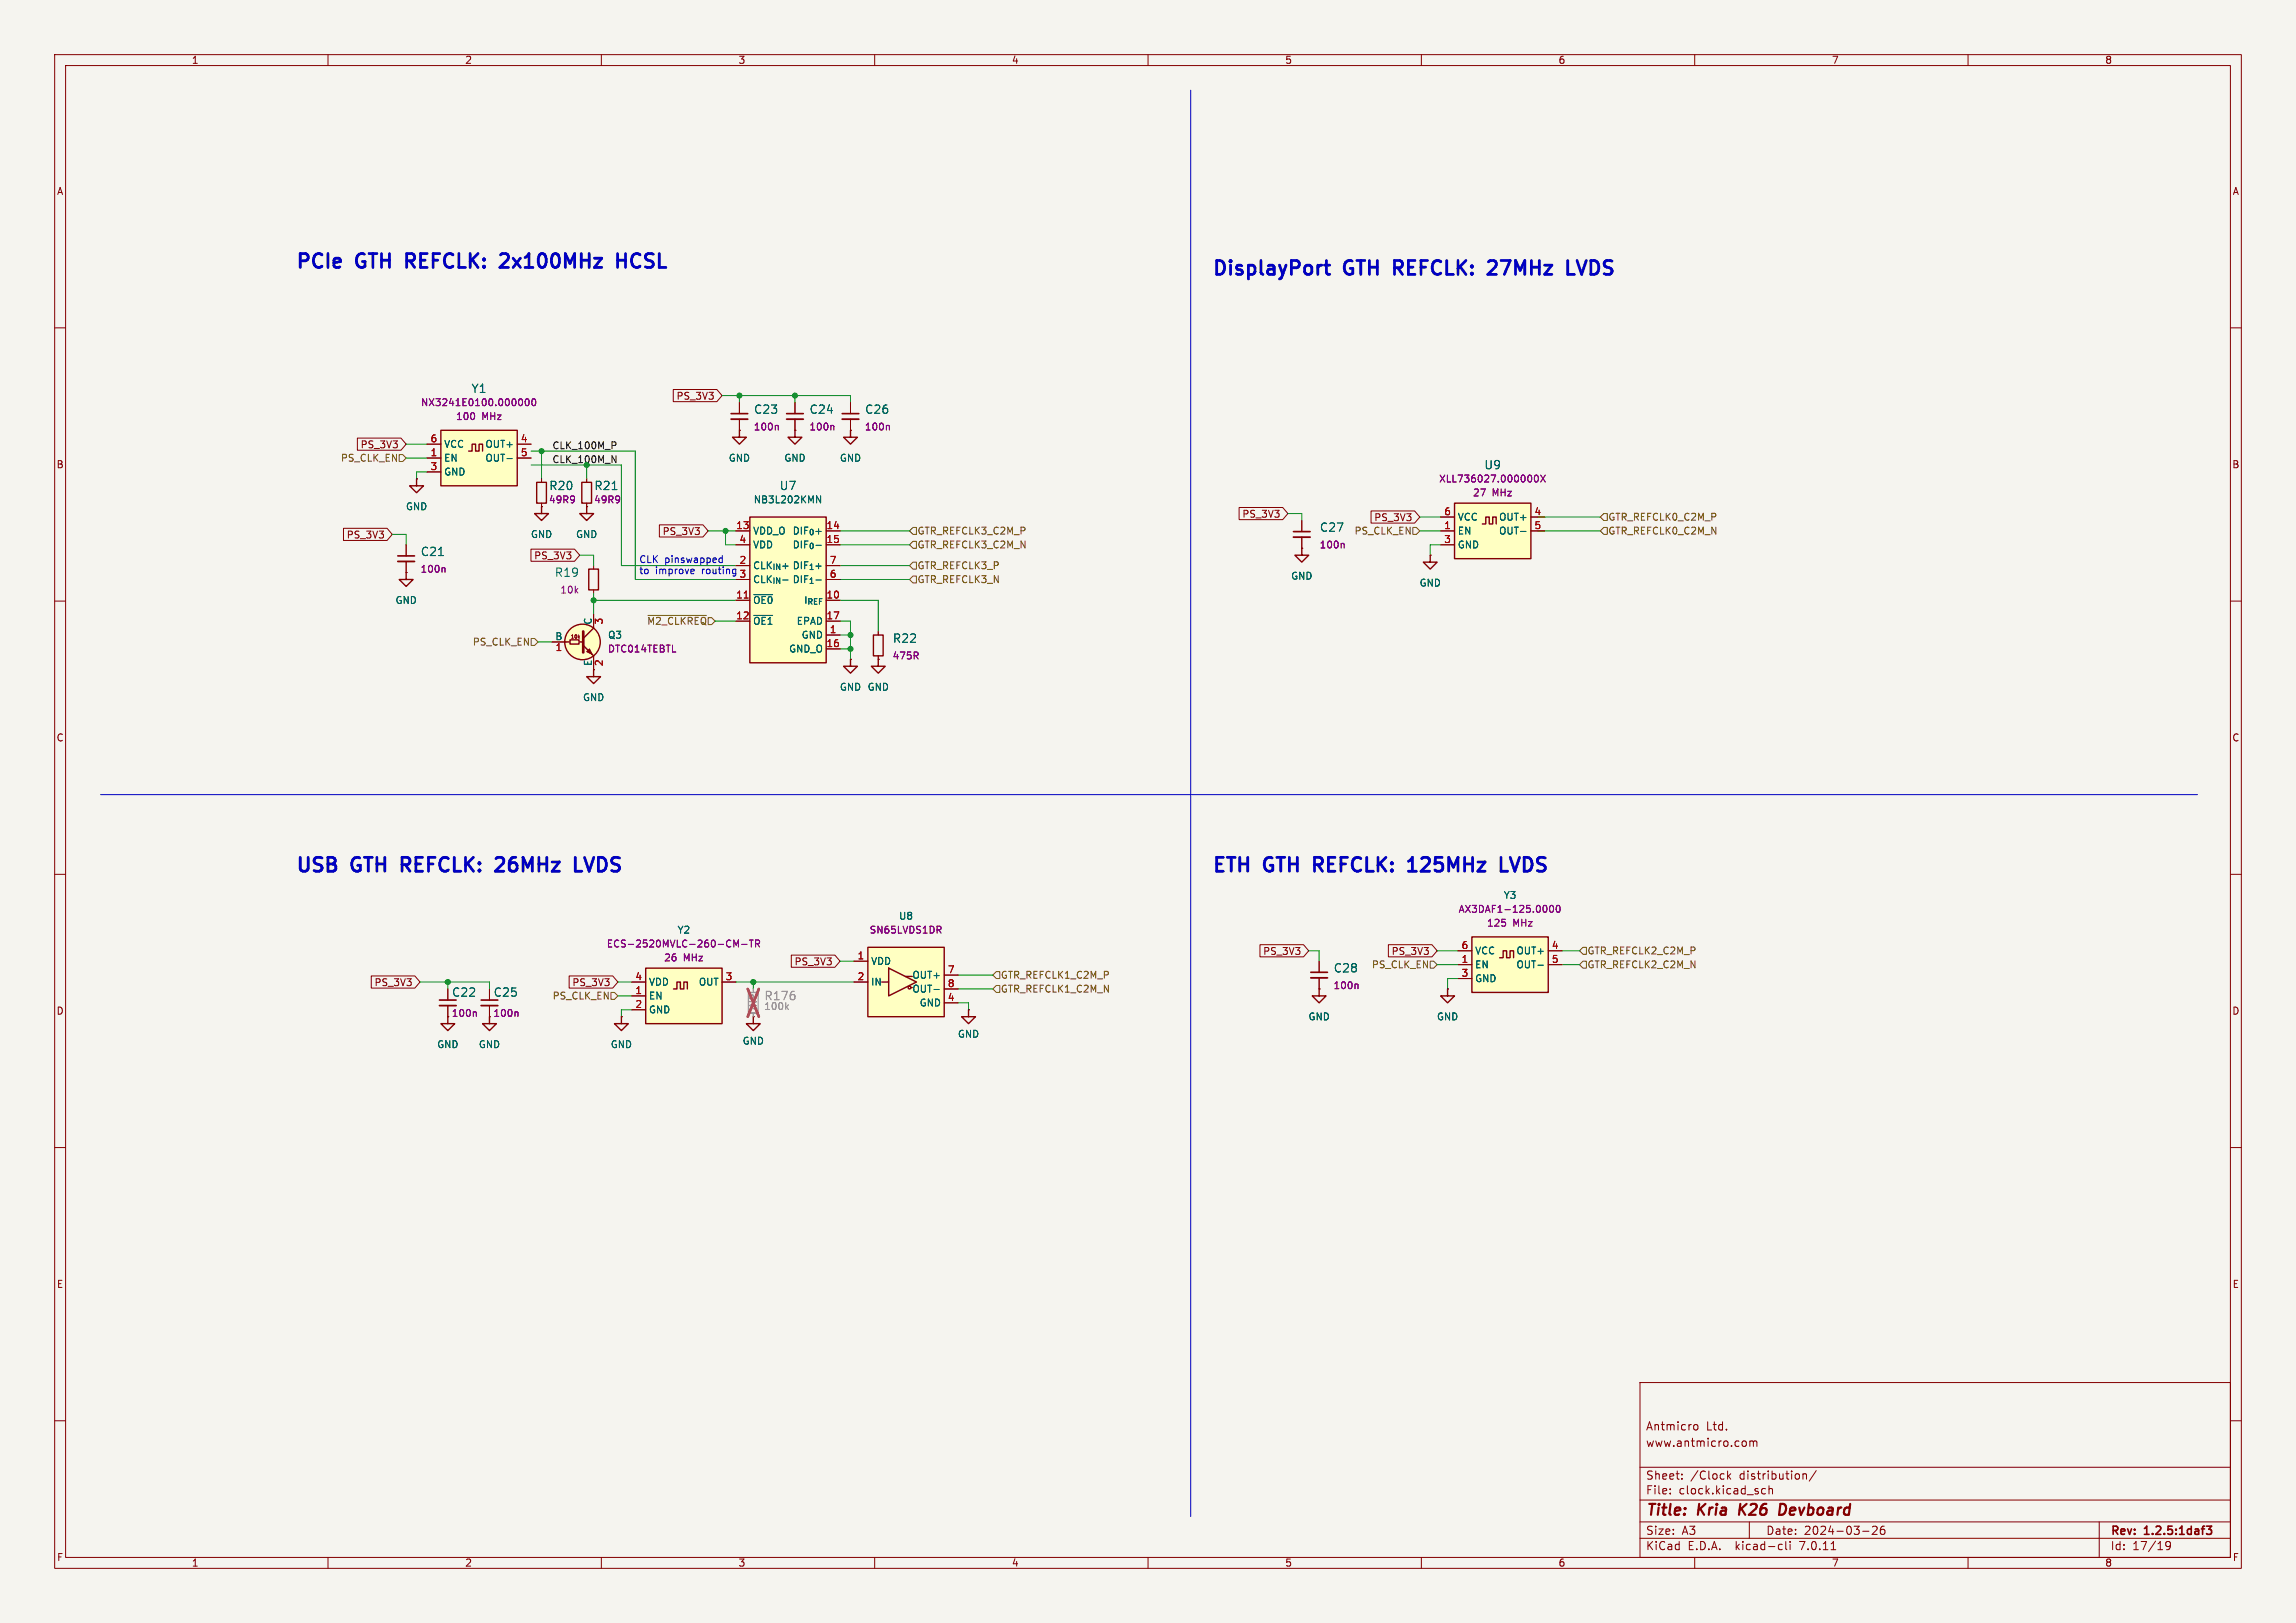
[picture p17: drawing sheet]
<svg xmlns="http://www.w3.org/2000/svg" width="420mm" height="297mm" viewBox="0 0 420 297" stroke-linecap="round" stroke-linejoin="round" font-family="sans-serif">
<defs><g id="words">
<g font-size="3.5" fill="#0000c2">
<text x="54" y="49.3">PCIe</text>
<text x="65.4" y="49.3">GTH</text>
<text x="75.5" y="49.3">REFCLK:</text>
<text x="93.8" y="49.3">2x100MHz</text>
<text x="116.1" y="49.3">HCSL</text>
<text x="221.6" y="50.6">DisplayPort</text>
<text x="246.1" y="50.6">GTH</text>
<text x="256.2" y="50.6">REFCLK:</text>
<text x="274.5" y="50.6">27MHz</text>
<text x="289.9" y="50.6">LVDS</text>
<text x="54" y="159.8">USB</text>
<text x="64.5" y="159.8">GTH</text>
<text x="74.6" y="159.8">REFCLK:</text>
<text x="92.9" y="159.8">26MHz</text>
<text x="108.4" y="159.8">LVDS</text>
<text x="221.6" y="159.8">ETH</text>
<text x="231.5" y="159.8">GTH</text>
<text x="241.5" y="159.8">REFCLK:</text>
<text x="259.9" y="159.8">125MHz</text>
<text x="277.7" y="159.8">LVDS</text>
</g>
<g font-size="2.8" fill="#840000">
<text x="301" y="277.9">Title:</text>
<text x="310.6" y="277.9">Kria</text>
<text x="319" y="277.9">K26</text>
<text x="327.1" y="277.9">Devboard</text>
</g>
<g font-size="2.1" fill="#006464">
<text x="86.2" y="72.1">Y1</text>
<text x="137.9" y="75.9">C23</text>
<text x="148" y="75.9">C24</text>
<text x="158.2" y="75.9">C26</text>
<text x="100.4" y="89.9">R20</text>
<text x="108.6" y="89.9">R21</text>
<text x="142.5" y="89.9">U7</text>
<text x="271.4" y="86.1">U9</text>
<text x="76.9" y="102">C21</text>
<text x="241.4" y="97.5">C27</text>
<text x="101.4" y="105.8">R19</text>
<text x="163.3" y="117.8">R22</text>
<text x="243.9" y="178.2">C28</text>
<text x="82.6" y="182.6">C22</text>
<text x="90.2" y="182.6">C25</text>
</g>
<text font-size="2.1" fill="#939391" x="139.8" y="183.2">R176</text>
<g font-size="2.1" fill="#840000">
<text x="301" y="262">Antmicro</text>
<text x="312.1" y="262">Ltd.</text>
<text x="301" y="265">www.antmicro.com</text>
<text x="301" y="273.7">File:</text>
<text x="301" y="271">Sheet:</text>
<text x="307.1" y="273.7">clock.kicad_sch</text>
<text x="309.2" y="271">/Clock</text>
<text x="318.2" y="271">distribution/</text>
<text x="301" y="281.1">Size:</text>
<text x="307.6" y="281.1">A3</text>
<text x="323" y="281.1">Date:</text>
<text x="330" y="281.1">2024-03-26</text>
<text x="386" y="281.3">Rev:</text>
<text x="392.4" y="281.3">1.2.5:1daf3</text>
<text x="301" y="283.9">KiCad</text>
<text x="308.7" y="283.9">E.D.A.</text>
<text x="317.6" y="283.9">kicad-cli</text>
<text x="329.5" y="283.9">7.0.11</text>
<text x="386" y="283.9">Id:</text>
<text x="390.1" y="283.9">17/19</text>
</g>
<g font-size="1.8" fill="#840000">
<text x="35" y="11.9">1</text>
<text x="85" y="11.9">2</text>
<text x="135" y="11.9">3</text>
<text x="185" y="11.9">4</text>
<text x="235" y="11.9">5</text>
<text x="285" y="11.9">6</text>
<text x="335" y="11.9">7</text>
<text x="385" y="11.9">8</text>
<text x="10.3" y="35.9">A</text>
<text x="408.3" y="35.9">A</text>
<text x="123.7" y="73.3">PS_3V3</text>
<text x="65.9" y="82.2">PS_3V3</text>
<text x="10.3" y="85.9">B</text>
<text x="408.2" y="85.9">B</text>
<text x="227.2" y="94.9">PS_3V3</text>
<text x="251.3" y="95.6">PS_3V3</text>
<text x="63.3" y="98.7">PS_3V3</text>
<text x="121.1" y="98.1">PS_3V3</text>
<text x="97.6" y="102.6">PS_3V3</text>
<text x="10.3" y="135.9">C</text>
<text x="408.2" y="135.9">C</text>
<text x="145.2" y="176.8">PS_3V3</text>
<text x="231" y="174.9">PS_3V3</text>
<text x="254.5" y="174.9">PS_3V3</text>
<text x="10.3" y="185.9">D</text>
<text x="68.4" y="180.7">PS_3V3</text>
<text x="104.6" y="180.7">PS_3V3</text>
<text x="408.2" y="185.9">D</text>
<text x="10.3" y="235.9">E</text>
<text x="408.3" y="235.9">E</text>
<text x="10.3" y="285.9">F</text>
<text x="35" y="286.9">1</text>
<text x="85" y="286.9">2</text>
<text x="135" y="286.9">3</text>
<text x="185" y="286.9">4</text>
<text x="235" y="286.9">5</text>
<text x="285" y="286.9">6</text>
<text x="335" y="286.9">7</text>
<text x="385" y="286.9">8</text>
<text x="408.3" y="285.9">F</text>
</g>
<g font-size="1.8" fill="#840084">
<text x="76.9" y="74.5">NX3241E0100.000000</text>
<text x="83.3" y="77.1">100</text>
<text x="88.1" y="77.1">MHz</text>
<text x="137.8" y="79">100n</text>
<text x="148" y="79">100n</text>
<text x="158.1" y="79">100n</text>
<text x="263.2" y="88.5">XLL736027.000000X</text>
<text x="100.3" y="92.3">49R9</text>
<text x="108.6" y="92.3">49R9</text>
<text x="269.4" y="91">27</text>
<text x="272.9" y="91">MHz</text>
<text x="241.3" y="100.6">100n</text>
<text x="76.8" y="105">100n</text>
<text x="102.4" y="108.8">10k</text>
<text x="111.1" y="119.6">DTC014TEBTL</text>
<text x="163.2" y="120.9">475R</text>
<text x="266.7" y="167.2">AX3DAF1-125.0000</text>
<text x="110.9" y="173.6">ECS-2520MVLC-260-CM-TR</text>
<text x="159" y="171">SN65LVDS1DR</text>
<text x="271.9" y="169.8">125</text>
<text x="276.7" y="169.8">MHz</text>
<text x="121.4" y="176.1">26</text>
<text x="125" y="176.1">MHz</text>
<text x="243.8" y="181.2">100n</text>
<text x="82.5" y="186.3">100n</text>
<text x="90.2" y="186.3">100n</text>
</g>
<g font-size="1.8" fill="#a90000">
<text x="78.7" y="83.6">1</text>
<text x="78.7" y="81">6</text>
<text x="95.2" y="81">4</text>
<text x="95.2" y="83.6">5</text>
<text x="78.7" y="86.1">3</text>
<text x="264.1" y="94.4">6</text>
<text x="280.6" y="94.4">4</text>
<text x="134.6" y="96.9">13</text>
<text x="135.2" y="99.4">4</text>
<text x="151.1" y="96.9">14</text>
<text x="151.1" y="99.4">15</text>
<text x="264.1" y="96.9">1</text>
<text x="264.1" y="99.4">3</text>
<text x="280.6" y="96.9">5</text>
<text x="135.2" y="103.3">2</text>
<text x="135.2" y="105.8">3</text>
<text x="151.7" y="105.8">6</text>
<text x="151.7" y="103.3">7</text>
<text x="134.6" y="109.6">11</text>
<text x="134.6" y="113.4">12</text>
<text x="151.1" y="109.6">10</text>
<text x="151.1" y="113.4">17</text>
<text x="101.5" y="119.5">1</text>
<text x="110.6" y="114.4" transform="rotate(-90 110.6 114.4)">3</text>
<text x="151.1" y="118.5">16</text>
<text x="151.7" y="116">1</text>
<text x="110.6" y="122" transform="rotate(-90 110.6 122)">2</text>
<text x="267.3" y="173.7">6</text>
<text x="283.8" y="173.7">4</text>
<text x="116.1" y="179.5">4</text>
<text x="132.6" y="179.5">3</text>
<text x="156.8" y="175.6">1</text>
<text x="156.8" y="179.5">2</text>
<text x="173.3" y="178.2">7</text>
<text x="267.3" y="176.3">1</text>
<text x="267.3" y="178.8">3</text>
<text x="283.8" y="176.3">5</text>
<text x="116.1" y="182">1</text>
<text x="116.1" y="184.5">2</text>
<text x="173.3" y="183.3">4</text>
<text x="173.3" y="180.7">8</text>
</g>
<g font-size="1.8" fill="#006464">
<text x="81.2" y="82.1">VCC</text>
<text x="88.7" y="82.1">OUT+</text>
<text x="81.2" y="84.7">EN</text>
<text x="81.2" y="87.2">GND</text>
<text x="88.7" y="84.7">OUT-</text>
<text x="133.2" y="84.7">GND</text>
<text x="143.4" y="84.7">GND</text>
<text x="153.5" y="84.7">GND</text>
<text x="74.2" y="93.6">GND</text>
<text x="137.8" y="92.3">NB3L202KMN</text>
<text x="266.6" y="95.5">VCC</text>
<text x="274.1" y="95.5">OUT+</text>
<text x="97" y="98.7">GND</text>
<text x="105.3" y="98.7">GND</text>
<text x="137.7" y="98">VDD_O DIF_{0}+</text>
<text x="137.7" y="100.6">VDD</text>
<text x="144.9" y="100.6">DIF_{0}-</text>
<text x="266.6" y="98">EN</text>
<text x="266.6" y="100.6">GND</text>
<text x="274.1" y="98">OUT-</text>
<text x="137.7" y="104.4">CLK_{IN}+</text>
<text x="137.7" y="106.9">CLK_{IN}-DIF_{1}-</text>
<text x="144.9" y="104.4">DIF_{1}+</text>
<text x="236.1" y="106.3">GND</text>
<text x="259.6" y="107.5">GND</text>
<text x="72.3" y="110.7">GND</text>
<text x="137.7" y="110.7">~{OE0}</text>
<text x="147" y="110.7">I_{REF}</text>
<text x="101.5" y="117.2">B</text>
<text x="108.3" y="114.4" transform="rotate(-90 108.3 114.4)">C</text>
<text x="111.1" y="117.1">Q3</text>
<text x="137.7" y="114.5">~{OE1}</text>
<text x="144.3" y="119.6">GND_O</text>
<text x="145.6" y="114.5">EPAD</text>
<text x="146.5" y="117.1">GND</text>
<text x="108.3" y="122" transform="rotate(-90 108.3 122)">E</text>
<text x="106.5" y="128.5">GND</text>
<text x="153.5" y="126.6">GND GND</text>
<text x="275" y="164.7">Y3</text>
<text x="123.8" y="171">Y2</text>
<text x="164.4" y="168.5">U8</text>
<text x="159.3" y="176.8">VDD</text>
<text x="166.8" y="179.3">OUT+</text>
<text x="269.7" y="177.4">EN</text>
<text x="269.7" y="179.9">GND</text>
<text x="269.7" y="174.9">VCC</text>
<text x="277.3" y="174.9">OUT+</text>
<text x="277.3" y="177.4">OUT-</text>
<text x="118.6" y="183.1">EN</text>
<text x="118.6" y="185.6">GND</text>
<text x="118.6" y="180.6">VDD</text>
<text x="127.7" y="180.6">OUT</text>
<text x="159.3" y="180.6">IN</text>
<text x="166.8" y="181.8">OUT-</text>
<text x="168.1" y="184.4">GND</text>
<text x="79.9" y="192">GND</text>
<text x="87.5" y="192">GND</text>
<text x="111.6" y="192">GND</text>
<text x="135.8" y="191.4">GND</text>
<text x="175.1" y="190.1">GND</text>
<text x="239.3" y="186.9">GND</text>
<text x="262.8" y="186.9">GND</text>
</g>
<text font-size="1.8" fill="#0f0f0f" x="101" y="82.3">CLK_100M_P</text>
<g font-size="1.8" fill="#725600">
<text x="62.3" y="84.7">PS_CLK_EN</text>
<text x="294.1" y="95.5">GTR_REFCLK0_C2M_P</text>
<text x="167.7" y="100.6">GTR_REFCLK3_C2M_N</text>
<text x="167.7" y="98">GTR_REFCLK3_C2M_P</text>
<text x="247.7" y="98">PS_CLK_EN</text>
<text x="294.1" y="98">GTR_REFCLK0_C2M_N</text>
<text x="167.7" y="104.4">GTR_REFCLK3_P</text>
<text x="167.7" y="106.9">GTR_REFCLK3_N</text>
<text x="86.4" y="118.3">PS_CLK_EN</text>
<text x="118.3" y="114.5">~{M2_CLKREQ}</text>
<text x="183" y="179.3">GTR_REFCLK1_C2M_P</text>
<text x="250.9" y="177.4">PS_CLK_EN</text>
<text x="290.3" y="174.9">GTR_REFCLK2_C2M_P</text>
<text x="290.3" y="177.4">GTR_REFCLK2_C2M_N</text>
<text x="101" y="183.1">PS_CLK_EN</text>
<text x="183" y="181.8">GTR_REFCLK1_C2M_N</text>
</g>
<text font-size="1.8" fill="#009600" x="101" y="84.8">CLK_100M_N</text>
<g font-size="1.8" fill="#0000c2">
<text x="116.8" y="103.1">CLK</text>
<text x="116.8" y="105.2">to</text>
<text x="119.9" y="105.2">improve</text>
<text x="121.6" y="103.1">pinswapped</text>
<text x="128.5" y="105.2">routing</text>
</g>
<g font-size="1.8" fill="#9c9b98">
<text x="138.7" y="185.7" transform="rotate(-90 138.7 185.7)">DNP</text>
<text x="139.7" y="185">100k</text>
</g>
<text font-size=".9" fill="#840000" x="104.3" y="117.1">10k</text>
</g></defs>
<path d="M0 0h420v297h-420z" fill="#f5f4ef" stroke="#f5f4ef" stroke-width=".18"/>
<g fill="none" stroke="#840000" stroke-width=".18">
<path d="M10 10h400v277h-400zM12 12h396v273h-396zM60 10v2M110 10v2M160 10v2M210 10v2M260 10v2M310 10v2M360 10v2M10 60h2M408 60h2M145.4 78.7h.1"/>
<path d="M145.4 73.7v2M145.4 76.7v2M155.6 78.7h.1M155.6 73.7v2M155.6 76.7v2M107.3 92.7h.1M107.3 87.6v.7M107.3 92.1v.6M134.6 97.2h2.6M134.6 99.7h2.6M151.1 97.2h2.6M151.1 99.7h2.6"/>
<path d="M10 110h2M74.3 104.8h.1M101 117.5h2.5M105.8 116.6l.2 .2M106 116.4l-.2 .2M108.6 103.5v.6M108.6 108v.6M108.6 112.4v2.5M134.6 109.9h2.6M134.6 113.7h2.6M134.6 103.5h2.6M134.6 106h2.6"/>
<path d="M151.1 116.2h2.6M151.1 113.7h2.6M151.1 118.7h2.6M151.1 103.5h2.6M151.1 106h2.6M160.7 115.6v.6M238.1 100.3h.1M261.6 101.6h.1M408 110h2M108.6 122.6h.1M108.6 120v2.6M155.6 120.7h.1"/>
<path d="M160.7 120.7h.1M160.7 120v.7M10 160h2M408 160h2M10 210h2M408 210h2M10 260h2M300 253h108v32h-108zM408 260h2M300 278.5h108M300 274.5h108M300 268.5h108"/>
<path d="M305.5 273.2v.2M305.5 272.5v.1M307.7 270.5v.2M307.7 269.8v.1M309.9 260.8l.4-.1 .3 .3v.4l-.2 .2-.3 .1-.2-.2M316 269.2v1.5M316.2 270.1l.4 .6M316.6 269.7l-.6 .6M319.2 263.7l.2 .3v.4l-.2 .3M320 278.5v3M320.1 263.8l.4-.1 .2 .2M320.1 263.7v1"/>
<path d="M320.7 263.9l.2-.2 .4 .1 .1 .9M320.7 263.9v.8M322.2 273.1l.3 .3 .4-.1M322.9 272.5l-.4-.1-.3 .3M323.6 272.5l.2-.1 .4 .1v.9M323.6 271.9v1.5M329.8 269.7v1M329.8 269.8l.2-.1 .4 .1v.9M332.2 269.1l-1.3 1.9M342.5 279.4l.6-.1 .2 .1 .1 .3-1 1.1h1M344.7 279.3a.59 .59 0 0 0-.8 .6v.6l.2 .2 .4 .1 .2-.2 .1-.5-.1-.2h-.5l-.3 .2M384 278.5v6.5"/>
<path d="M60 285v2M110 285v2M160 285v2M210 285v2M260 285v2M300 281.5h108M310 285v2M325.6 282.6l.4 .1M326 283.5l-.4 .1M326.7 282.1v1.3l.2 .2M327.4 282.1v.1M327.4 282.6v1"/>
<path d="M334.9 283.6h.9M340.7 280.2h1.2M360 285v2M397 282.7l-.3 .3h-.3l-.2-.3 .1-.5 .4-.1 .2 .1a.99 .99 0 0 1-.3 1.4h-.3"/>
</g>
<path d="M143.9 75.7h3M154.1 75.7h3M403.6 279.3h.9l-.5 .6 .5 .1v.6l-.2 .2-.6-.1" fill="none" stroke="#840000" stroke-width=".3"/>
<path d="M318.3 275.2l-.2 2M319.5 275.2l-1.3 1.1M326.4 275.3l-.7-.1-.3 2h.5l.5-.3" fill="none" stroke="#840000" stroke-width=".4"/>
<g fill="none" stroke="#840000" stroke-width=".25">
<path d="M145.4 78.7v1.3h1.3l-1.3 1.3-1.3-1.3h1.3M155.6 78.7v1.3h1.2l-1.2 1.3-1.3-1.3h1.3M106.4 88.3h1.8v3.8h-1.8zM107.3 92.7v1.3h1.3l-1.3 1.3-1.3-1.3h1.3M137.2 94.6h13.9v26.7h-13.9zM74.3 104.8v1.2h1.3l-1.3 1.3-1.3-1.3h1.3M103.5 117.5h.6M104.3 117.1h1.6v.8h-1.6zM106 117.5h.6M106.7 118.1l1.9 1.9M107.7 104.1h1.8v3.9h-1.8zM108.6 114.9l-1.9 1.9"/>
<path d="M159.8 116.2h1.7v3.8h-1.7zM238.1 100.3v1.3h1.3l-1.3 1.3-1.2-1.3h1.2M261.6 101.6v1.3h1.3l-1.3 1.2-1.3-1.2h1.3M108.6 122.6v1.2h1.3l-1.3 1.3-1.3-1.3h1.3M155.6 120.7v1.2h1.2l-1.2 1.3-1.3-1.3h1.3M160.7 120.7v1.2h1.2l-1.2 1.3-1.3-1.3h1.3"/>
<circle cx="106.6" cy="117.5" r="3.3"/>
</g>
<g fill="#ffffc2" stroke="#ffffc2" stroke-width=".18">
<path d="M137.2 94.6h13.9v26.7h-13.9z"/>
<circle cx="106.6" cy="117.5" r="3.3"/>
</g>
<path d="M106.7 115.6v3.8" fill="none" stroke="#840000" stroke-width=".51"/>
<path d="M107.3 119.3l.5-.6 .5 1.1z" fill="#840000" stroke="#840000" stroke-width=".18"/>
<path d="M143.9 76.7h3M154.1 76.7h3" fill="none" stroke="#840000" stroke-width=".33"/>
<path d="M152.3 77.8l.2 .2v.7M162.5 77.8l.2 .2v.7" fill="none" stroke="#840084" stroke-width=".18"/>
<path d="M149.4 90.7l.7 1.3v-1.3M137.9 108.8h3.4M137.9 112.6h3.4" fill="none" stroke="#006464" stroke-width=".18"/>
<path d="M136.1 109.4h.8" fill="none" stroke="#a90000" stroke-width=".18"/>
<path d="M275 174h.6v1.3h.6v-1.3h.7v1.3h-2.6h.7z" fill="#ffffc2"/>
<path d="M269.2 171.5h14v10.1h-14z" fill="#ffffc2" stroke="#ffffc2" stroke-width=".18"/>
<path d="M269.2 171.5h14v10.1h-14zM274.3 175.3h.7v-1.3h.6v1.3h.6v-1.3h.7v1.3M177.2 184.8v1.3h1.2l-1.2 1.2-1.3-1.2h1.3M241.3 181v1.2h1.3l-1.3 1.3-1.3-1.3h1.3M264.8 181v1.2h1.3l-1.3 1.3-1.3-1.3h1.3" fill="none" stroke="#840000" stroke-width=".25"/>
<path d="M241.3 175.9v2M241.3 178.9v2.1M266.7 176.5h2.5M266.7 179.1h2.5M266.7 174h2.5M283.2 176.5h2.5M283.2 174h2.5M177.2 184.8h.1M241.3 181h.1M264.8 181h.1" fill="none" stroke="#840000" stroke-width=".18"/>
<path d="M281.3 176.6h1" fill="none" stroke="#006464" stroke-width=".18"/>
<path d="M283.6 165.8l.2-.1a.68 .68 0 0 1 .4 .6 .68 .68 0 0 1-.4 .6l-.3-.4zM284.8 165.8l.2-.1a.68 .68 0 0 1 .4 .6 .68 .68 0 0 1-.4 .6l-.3-.4zM248.2 180.1l.2 .2v.6" fill="none" stroke="#840084" stroke-width=".18"/>
<path d="M239.8 177.9h3" fill="none" stroke="#840000" stroke-width=".3"/>
<path d="M239.8 178.9h3" fill="none" stroke="#840000" stroke-width=".33"/>
<path d="M136.9 181.6h1.8v3.8h-1.8z" fill="none" stroke="#9c9b98" stroke-width=".25"/>
<path d="M137.8 181v.6M143.8 184.2l.4 .5M144.2 183.9l-.5 .5" fill="none" stroke="#9c9b98" stroke-width=".18"/>
<path d="M136.8 181l2 5.1M138.8 181l-2 5.1" fill="none" stroke="#eb3a3d" stroke-width=".46"/>
<g fill="#ffffc2">
<path d="M161.3 179.7h1.3z"/>
<path d="M165.6 178.7h1.3z"/>
<path d="M162.6 177.2l5 2.5-5 2.5z"/>
</g>
<g fill="#ffffc2" stroke="#ffffc2" stroke-width=".18">
<path d="M158.7 173.4h14v12.7h-14z"/>
<circle cx="166.4" cy="180.7" r=".25"/>
</g>
<g fill="none" stroke="#840000" stroke-width=".25">
<path d="M135.3 78.7v1.3h1.2l-1.2 1.3-1.3-1.3h1.3M98.2 88.3h1.7v3.8h-1.7zM158.7 173.4h14v12.7h-14zM161.3 179.7h1.3M162.6 177.2l5 2.5-5 2.5zM165.6 178.7h1.3M137.8 186.1v1.2h1.3l-1.3 1.3-1.3-1.3h1.3"/>
<circle cx="166.4" cy="180.7" r=".25"/>
</g>
<path d="M135.3 78.7h.1M135.3 73.7v2M135.3 76.7v2M99.1 87.6v.7M99.1 92.1v.6M156.2 175.9h2.5M156.2 179.7h2.5M172.7 178.4h2.6M172.7 183.5h2.6M172.7 181h2.6" fill="none" stroke="#840000" stroke-width=".18"/>
<path d="M170.8 181.1h1" fill="none" stroke="#006464" stroke-width=".18"/>
<path d="M142.2 77.8l.2 .2v.7M171.7 170.2l.4 .6M172.1 169.6v.4" fill="none" stroke="#840084" stroke-width=".18"/>
<path d="M133.7 75.7h3.1" fill="none" stroke="#840000" stroke-width=".3"/>
<path d="M133.7 76.7h3.1" fill="none" stroke="#840000" stroke-width=".33"/>
<path d="M123.8 179.7h.7v1.3h.6v-1.3h.6v1.3h-2.5h.6z" fill="#ffffc2"/>
<path d="M118.1 177.2h14v10.1h-14z" fill="#ffffc2" stroke="#ffffc2" stroke-width=".18"/>
<path d="M76.2 87.6v1.3h1.3l-1.3 1.3-1.3-1.3h1.3M118.1 177.2h14v10.1h-14zM123.2 181h.6v-1.3h.7v1.3h.6v-1.3h.6v1.3" fill="none" stroke="#840000" stroke-width=".25"/>
<g fill="none" stroke="#840000" stroke-width=".18">
<path d="M74.3 99.7v2M76.2 87.6h.1M238.1 95.3v2M238.1 98.3v2M74.3 102.7v2.1M115.6 179.7h2.5M132.1 179.7h2.5M81.9 181v2M81.9 184v2.1M89.5 181v2M89.5 184v2.1M115.6 182.2h2.5"/>
<path d="M115.6 184.8h2.5"/>
</g>
<path d="M245.7 99.4l.2 .2v.7M81.2 103.9l.2 .2v.6M134.2 172l.5 .9 .4-.9v1.3M135.7 172.8h.9M137.1 172h.7M137.4 172v1.3M138.2 172.7l.6-.1 .1-.1v-.3l-.7-.2v1.3M138.5 172.7l.4 .6M86.9 185.2l.2 .1v.7M94.6 185.2l.1 .1v.7" fill="none" stroke="#840084" stroke-width=".18"/>
<path d="M236.6 97.3h3M72.8 101.7h3M80.4 183h3M88 183h3.1" fill="none" stroke="#840000" stroke-width=".3"/>
<path d="M236.6 98.3h3M72.8 102.7h3M80.4 184h3M88 184h3.1" fill="none" stroke="#840000" stroke-width=".33"/>
<path d="M86.4 81.3h.6v1.3h.6v-1.3h.7v1.3h-2.6h.7z" fill="#ffffc2"/>
<path d="M80.6 78.7h14v10.2h-14z" fill="#ffffc2" stroke="#ffffc2" stroke-width=".18"/>
<path d="M80.6 78.7h14v10.2h-14zM85.7 82.6h.7v-1.3h.6v1.3h.6v-1.3h.7v1.3" fill="none" stroke="#840000" stroke-width=".25"/>
<path d="M78.1 83.8h2.5M78.1 86.4h2.5M78.1 81.3h2.5M94.6 83.8h2.6M94.6 81.3h2.6" fill="none" stroke="#840000" stroke-width=".18"/>
<path d="M92.7 83.9h1" fill="none" stroke="#006464" stroke-width=".18"/>
<path d="M95.3 73a.79 .79 0 0 1 0 1.2M96.2 73h.2a.68 .68 0 0 1 .4 .6 .68 .68 0 0 1-.4 .6 .84 .84 0 0 1-.2-1.2zM97.5 73h.1a.68 .68 0 0 1 .4 .6 .68 .68 0 0 1-.4 .6 .84 .84 0 0 1-.1-1.2z" fill="none" stroke="#840084" stroke-width=".18"/>
<path d="M271.8 94.6h.6v1.3h.6v-1.3h.7v1.3h-2.6h.7z" fill="#ffffc2"/>
<path d="M266.1 92.1h13.9v10.1h-13.9z" fill="#ffffc2" stroke="#ffffc2" stroke-width=".18"/>
<path d="M99.1 92.7v1.3h1.2l-1.2 1.3-1.3-1.3h1.3M266.1 92.1h13.9v10.1h-13.9zM271.1 95.9h.7v-1.3h.6v1.3h.6v-1.3h.7v1.3M81.9 186.1v1.2h1.3l-1.3 1.3-1.3-1.3h1.3M89.5 186.1v1.2h1.3l-1.3 1.3-1.2-1.3h1.2M113.7 186.1v1.2h1.2l-1.2 1.3-1.3-1.3h1.3" fill="none" stroke="#840000" stroke-width=".25"/>
<g fill="none" stroke="#840000" stroke-width=".18">
<path d="M123.2 71.3h7.9l1 1.1-1 1.1h-7.9zM135.3 78.7h.1M135.3 73.7v2M135.3 76.7v2M145.4 78.7h.1M145.4 73.7v2M145.4 76.7v2M155.6 78.7h.1M155.6 73.7v2M155.6 76.7v2M62.8 96.7h8l1 1.1-1 1.1h-8zM65.4 80.2h7.9l1 1.1-1 1.1h-7.9z"/>
<path d="M74.3 99.7v2M76.2 87.6h.1M78.1 83.8h2.5M78.1 86.4h2.5M78.1 81.3h2.5M94.6 83.8h2.6M94.6 81.3h2.6M99.1 92.7h.1M99.1 87.6v.7M99.1 92.1v.6M107.3 92.7h.1M107.3 87.6v.7"/>
<path d="M107.3 92.1v.6M120.6 96h8l.9 1.2-.9 1.1h-8zM134.6 97.2h2.6M134.6 99.7h2.6M151.1 97.2h2.6M151.1 99.7h2.6M226.7 92.9h7.9l1 1.1-1 1.1h-7.9zM238.1 95.3v2M238.1 98.3v2M250.8 93.5h8l.9 1.1-.9 1.1h-8zM263.5 97.2h2.6M263.5 99.7h2.6"/>
<path d="M263.5 94.6h2.6M280 97.2h2.6M280 94.6h2.6M74.3 104.8h.1M74.3 102.7v2.1M97.1 100.5h8l.9 1.1-.9 1.1h-8zM101 117.5h2.5M108.6 112.4v2.5M134.6 109.9h2.6M134.6 113.7h2.6M134.6 103.5h2.6M134.6 106h2.6"/>
<path d="M151.1 116.2h2.6M151.1 113.7h2.6M151.1 118.7h2.6M151.1 103.5h2.6M151.1 106h2.6M160.7 115.6v.6M238.1 100.3h.1M261.6 101.6h.1M108.6 122.6h.1M108.6 120v2.6M155.6 120.7h.1M160.7 120.7h.1"/>
<path d="M160.7 120v.7M67.9 178.6h8l.9 1.1-.9 1.1h-8zM104.1 178.6h8l.9 1.1-.9 1.1h-8zM115.6 179.7h2.5M132.1 179.7h2.5M144.7 174.8h8l1 1.1-1 1.1h-8zM156.2 175.9h2.5M156.2 179.7h2.5M172.7 178.4h2.6M230.5 172.9h7.9l1 1.1-1 1.1h-7.9zM241.3 175.9v2M241.3 178.9v2.1"/>
<path d="M254 172.9h7.9l1 1.1-1 1.1h-7.9zM266.7 176.5h2.5M266.7 179.1h2.5M266.7 174h2.5M283.2 176.5h2.5M283.2 174h2.5M81.9 186.1h.1M81.9 181v2M81.9 184v2.1M89.5 186.1h.1M89.5 181v2M89.5 184v2.1"/>
<path d="M113.7 186.1h.1M115.6 182.2h2.5M115.6 184.8h2.5M172.7 183.5h2.6M172.7 181h2.6M177.2 184.8h.1M241.3 181h.1M264.8 181h.1"/>
</g>
<path d="M92.7 83.9h1M149.4 90.7l.7 1.3v-1.3M278.2 97.3h.9M137.9 108.8h3.4M137.9 112.6h3.4M281.3 176.6h1M170.8 181.1h1" fill="none" stroke="#006464" stroke-width=".18"/>
<g fill="none" stroke="#840084" stroke-width=".18">
<path d="M95.3 73a.79 .79 0 0 1 0 1.2M96.2 73h.2a.68 .68 0 0 1 .4 .6 .68 .68 0 0 1-.4 .6 .84 .84 0 0 1-.2-1.2zM97.5 73h.1a.68 .68 0 0 1 .4 .6 .68 .68 0 0 1-.4 .6 .84 .84 0 0 1-.1-1.2zM142.2 77.8l.2 .2v.7M152.3 77.8l.2 .2v.7M162.5 77.8l.2 .2v.7M245.7 99.4l.2 .2v.7M280.9 87l.1-.1a.68 .68 0 0 1 .4 .7 .68 .68 0 0 1-.4 .6 .85 .85 0 0 1-.1-1.2zM281.8 86.9l.9 1.3M282.7 86.9l-.9 1.3M81.2 103.9l.2 .2v.6M134.2 172l.5 .9 .4-.9v1.3"/>
<path d="M135.7 172.8h.9M137.1 172h.7M137.4 172v1.3M138.2 172.7l.6-.1 .1-.1v-.3l-.7-.2v1.3M138.5 172.7l.4 .6M171.7 170.2l.4 .6M172.1 169.6v.4M283.6 165.8l.2-.1a.68 .68 0 0 1 .4 .6 .68 .68 0 0 1-.4 .6l-.3-.4zM284.8 165.8l.2-.1a.68 .68 0 0 1 .4 .6 .68 .68 0 0 1-.4 .6l-.3-.4zM86.9 185.2l.2 .1v.7M94.6 185.2l.1 .1v.7M248.2 180.1l.2 .2v.6"/>
</g>
<g fill="none" stroke="#725600" stroke-width=".18">
<path d="M73 83.2h.7l.6 .6-.6 .7h-.7zM166.4 97.2l.6-.7h.6v1.3h-.6zM167 99.1h.6v1.2h-.6l-.6-.6zM258.4 96.5h.7l.6 .7-.6 .6h-.7zM292.7 94.6l.7-.6h.6v1.3h-.6zM293.4 96.5h.6v1.3h-.6l-.7-.6zM97.2 116.8h.6l.6 .7-.6 .6h-.6zM118.5 112.6h10.7M166.4 106l.6-.6h.6v1.3h-.6zM167 102.9h.6v1.2h-.6l-.6-.6zM182.2 177.8h.7v1.3h-.7l-.6-.7zM261.6 175.9h.7l.6 .6-.6 .7h-.7z"/>
<path d="M289.6 173.4h.6v1.2h-.6l-.7-.6zM289.6 175.9h.6v1.3h-.6l-.7-.7zM111.8 181.6h.6l.6 .6-.6 .7h-.6zM182.2 180.3h.7v1.3h-.7l-.6-.6z"/>
</g>
<path d="M112 83.4l.7 1.3v-1.3M112.4 80.9l.3 .2-.1 .3-.2 .1" fill="none" stroke="#0f0f0f" stroke-width=".18"/>
<g fill="none" stroke="#0000c2" stroke-width=".51">
<path d="M74.4 47.7h1M75.4 46.4h-1v2.5M91.7 46.5l.2-.1 .9 .1M92.9 47.5l-1.5 1.4h1.6M113 46.4v2.5M113 47.6h1.4M114.4 46.4v2.5M242.3 48.5h.9M242.6 47.7v2.1l.2 .3 .4 .1M255.1 49h1M256.1 47.7h-1v2.5M272.4 47.8l.2-.1 .9 .1"/>
<path d="M273.6 48.8l-1.5 1.4h1.6M286.8 50.2h1.2M288.5 47.7l.8 2.5M73.5 158.2h1M74.5 156.9h-1v2.5M90.8 157l.3-.1 .8 .1M92 158l-1.4 1.4h1.6M105.2 159.4h1.2M106.9 156.9l.9 2.5M240.5 158.2h.9M241.4 156.9h-.9v2.5M257.6 159.4h1.5"/>
<path d="M257.9 157.5l.5-.6v2.5M274.6 156.9v2.5h1.2M276.3 156.9l.8 2.5"/>
</g>
<path d="M217.8 16.5v261M126.6 104.1l.3 .1 .1 .3-.6 .1M126.9 104.9l-.3 .1M131.5 102.7l.3 .3 .3-.1M132.1 101.7v1.3M132.1 102.2l-.3-.1-.3 .2M134.2 104.1l.4 .1M134.6 104.9l-.4 .1M134.6 104.1v1.1l-.2 .2M18.4 145.4h383.6" fill="none" stroke="#0000c2" stroke-width=".18"/>
<g fill="none" stroke="#009600" stroke-width=".18">
<path d="M132.1 72.4h23.5v1.3M135.3 72.4v1.3M145.4 72.4v1.3M71.8 97.8h2.5v1.9M74.3 81.3h3.8M74.3 83.8h3.8M78.1 86.4h-1.9v1.2M97.2 82.6h19v23.4h18.4M97.2 85.1h16.5v18.4h20.9M99.1 82.6v5M107.3 85.1v2.5M129.5 97.2h5.1"/>
<path d="M132.7 97.2v2.5h1.9M153.7 97.2h12.7M153.7 99.7h12.7M235.6 94h2.5v1.3M259.7 97.2h3.8M259.7 94.6h3.8M263.5 99.7h-1.9v1.9M281.3 97.2h11.4M281.3 94.6h11.4M98.4 117.5h2.6M106 101.6h2.6v1.9M108.6 109.9h26"/>
<path d="M108.6 108.6v3.8M130.8 113.7h3.8M153.7 109.9h7v5.7M153.7 106h12.7M153.7 113.7h1.9v7M153.7 118.7h1.9M153.7 116.2h1.9M153.7 103.5h12.7M76.8 179.7h12.7v1.3M81.9 179.7v1.3M113 179.7h2.6M134.6 179.7h21.6"/>
<path d="M137.8 179.7v1.3M153.7 175.9h2.5M175.3 178.4h6.3M239.4 174h1.9v1.9M262.9 174h3.8M262.9 176.5h3.8M266.7 179.1h-1.9v1.9M285.7 174h3.2M285.7 176.5h3.2M113 182.2h2.6M115.6 184.8h-1.9v1.3M175.3 183.5h1.9v1.3"/>
<path d="M175.3 181h6.3"/>
</g>
<path d="M137.8 181v.6M143.8 184.2l.4 .5M144.2 183.9l-.5 .5" fill="none" stroke="#9c9b98" stroke-width=".18"/>
<path d="M136.8 181l2 5.1M138.8 181l-2 5.1" fill="none" stroke="#eb3a3d" stroke-width=".46"/>
<path d="M136.1 109.4h.8" fill="none" stroke="#a90000" stroke-width=".18"/>
<g fill="#009600" stroke="#009600" stroke-width=".18">
<circle cx="99.1" cy="82.6" r=".46"/>
<circle cx="155.6" cy="116.2" r=".46"/>
<circle cx="155.6" cy="118.7" r=".46"/>
<circle cx="81.9" cy="179.7" r=".46"/>
<circle cx="132.7" cy="97.2" r=".46"/>
<circle cx="137.8" cy="179.7" r=".46"/>
<circle cx="108.6" cy="109.9" r=".46"/>
<circle cx="145.4" cy="72.4" r=".46"/>
<circle cx="135.3" cy="72.4" r=".46"/>
</g>
<use href="#words"/>
</svg>
